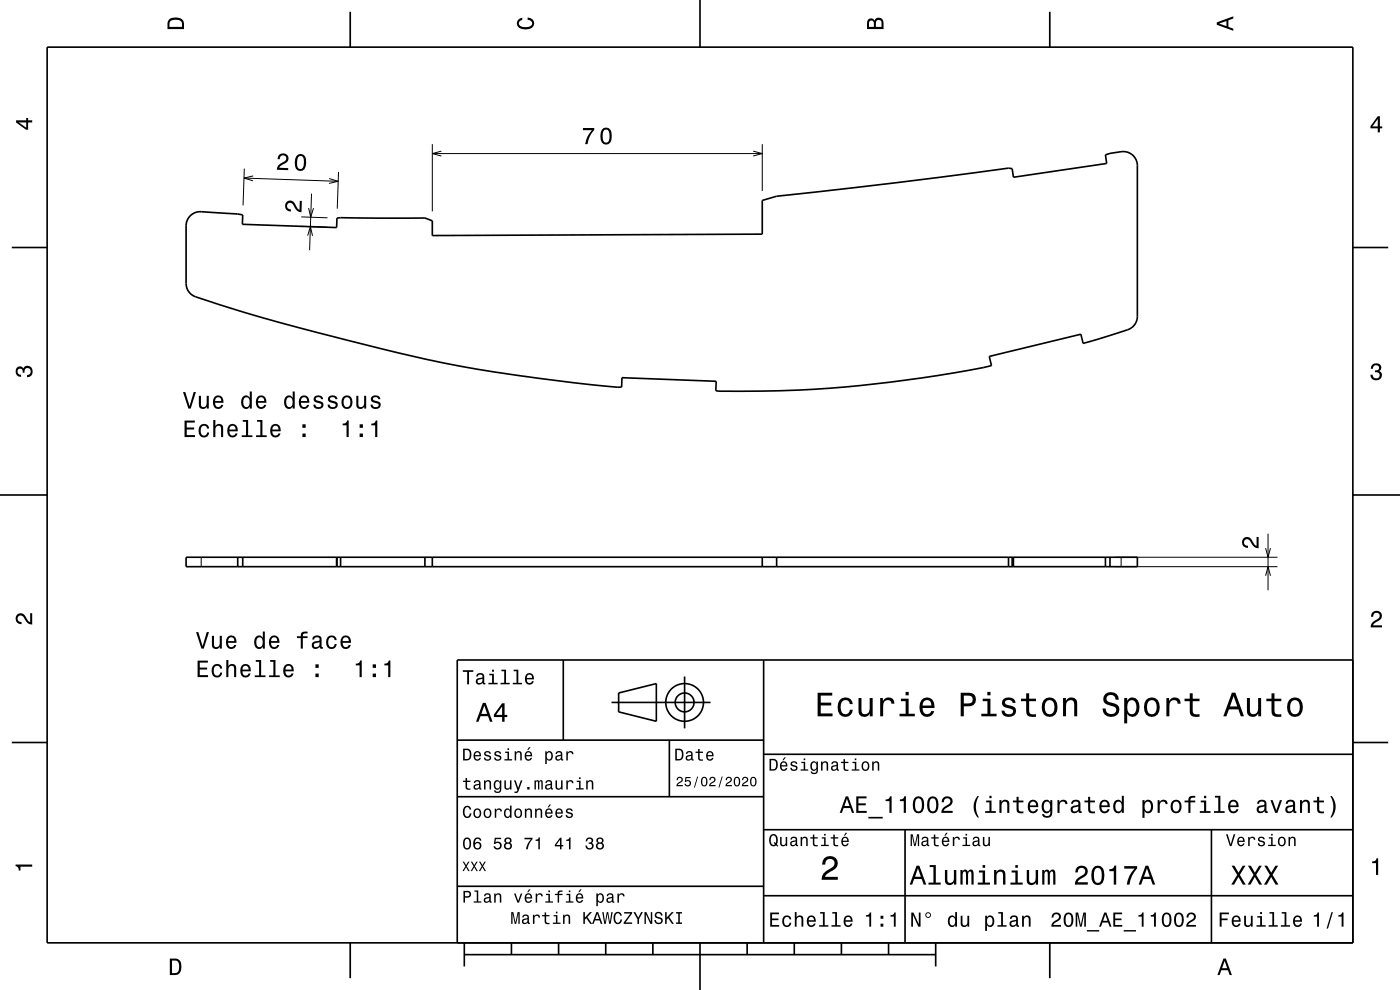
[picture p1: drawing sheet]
<svg xmlns="http://www.w3.org/2000/svg" width="297mm" height="210mm" viewBox="0 0 297 210" stroke-linecap="round" stroke-linejoin="round" font-family="sans-serif">
<g fill="none" stroke="#000" stroke-width=".21">
<path d="M51.8 37.8l19.9 .7M51.8 35.8l-.2 7.8M53.7 37.3l-1.9 .5 1.9 .6M69.8 37.9l1.9 .6-1.9 .4M71.8 36.5l-.3 7.8M91.7 30.6v14.2M91.7 32.6h70M93.6 32.1l-1.9 .5 1.9 .5M159.8 32.1l1.9 .5-1.9 .5M161.7 30.6v9.9M63.8 48l5.6 .2M63.9 46l5.6 .2"/>
<path d="M65.3 50l.5-1.9 .5 1.9M65.5 44.1l.4 2 .6-1.9M66.1 41.1l-.4 12M42.7 118.2v2M236.5 118.2h34.5M237.8 118.2v2M268.5 116.3l.5 1.9 .5-1.9M269 113.2v12M236.5 120.2h34.5M268.5 122.1l.5-1.9 .5 1.9"/>
</g>
<g fill="none" stroke="#000" stroke-width=".35">
<path d="M10 10h277v190h-277zM74.3 2.5v7.5M148.5 0v10M222.7 2.5v7.5M2.5 52.5h7.5M40.4 45.7a4.2 4.2 0 0 1 3.8-.7l6.2 .4 1.1 .2-.1 2 20 .7 .1-2 .8-.1h17.8l1.6 .6v3.2l70-.3v-7.2l3.1-.9 25.5-2.9 23.6-3 .8 .1 .3 1.8 19.8-2.9-.3-1.8 1-.4 2.3-.3a3 3 0 0 1 3.5 2.9v32a3.2 3.2 0 0 1-2.9 3.1l-8.6 2.6-.5-1.9-19.4 4.7 .4 2a252.9 252.9 0 0 1-58.4 5.3v-2l-20-.8v2a312.5 312.5 0 0 1-57.8-9.8 313.1 313.1 0 0 1-33.2-9.7 3 3 0 0 1-1.4-2.5v-12.4a2.98 2.98 0 0 1 .9-2zM287 52.5h7.5M0 105h10M39.5 118.2h201.8v2h-201.8zM50.4 118.2v2M51.5 118.2v2M71.4 118.2v2"/>
<path d="M71.5 118.2v2M72.3 118.2v2M90.1 118.2v2M91.7 118.2v2M161.7 118.2v2M164.8 118.2v2M213.9 118.2v2M214.7 118.2v2M215 118.2v2M234.5 118.2v2M235.5 118.2v2M287 105h10"/>
<path d="M119.5 140v17M162 140v60M287 140h-190v60M2.5 157.5h7.5M97 157h65M129.7 149h21M131.2 147l8-2v8l-8-2zM142 157v12M145.2 143.5v11M287 157.5h7.5M97 169h65M162 176h125"/>
<path d="M162 160h125M192 176v24M257 176v24M97 188h65M162 190h125M74.3 200v7.5M98.5 202.5h100M98.5 200v5M108.5 200v2.5M118.5 200v2.5M128.5 200v2.5M138.5 200v2.5"/>
<path d="M148.5 200v10M158.5 200v2.5M168.5 200v2.5M178.5 200v2.5M188.5 200v2.5M198.5 200v5M222.7 200v7.5"/>
<circle cx="145.2" cy="149" r="2"/>
<circle cx="145.2" cy="149" r="4"/>
</g>
<g fill="#000">
<path d="M36 4a2.18 2.18 0 0 0-.5 2.2h3.5v-1.2a1.43 1.43 0 0 0-1.7-1.3zM36.3 4.4a2.15 2.15 0 0 1 2.2 .3l.1 1h-2.6v-1z" fill-rule="evenodd"/>
<path d="M109.9 4.2l.9-.4v.4a.7 .7 0 0 0-.7 .5 .7 .7 0 0 0 .3 .8 1.7 1.7 0 0 0 2.5-.5 .9 .9 0 0 0-1-.8v-.5a1.24 1.24 0 0 1 1.4 1.1 1.24 1.24 0 0 1-1 1.4 2.22 2.22 0 0 1-2.5-.7l-.2-.5z" fill-rule="evenodd"/>
<path d="M184.2 4.2l-.3 .7v1.3h3.5v-1.3a.98 .98 0 0 0-.7-1.1 .98 .98 0 0 0-1.2 .6 .84 .84 0 0 0-1.3-.2zM184.5 4.5a.54 .54 0 0 1 .6-.1 .54 .54 0 0 1 .3 .6v.7h-1zM185.9 4.4a.62 .62 0 0 1 .8-.1 .62 .62 0 0 1 .3 .6v.8h-1.2z" fill-rule="evenodd"/>
<path d="M258.1 4.7v.6l3.5 1.2v-.4l-1-.4v-1.4l1-.4v-.4zM258.6 5l1.6-.5v1z" fill-rule="evenodd"/>
<path d="M3.4 25.5v.5l2.1 1.5h.5v-1.5h.8v-.5h-.8v-.5h-.4v.5zM4 26h1.6v1.1z" fill-rule="evenodd"/>
<path d="M59.2 32.8l-.3 1h.4a.71 .71 0 0 1 .6-.9 .71 .71 0 0 1 .8 .6 .71 .71 0 0 1-.5 .8 1.8 1.8 0 0 0-1.5 1.7l2.4 .1v-.4l-1.9-.1a2.23 2.23 0 0 1 1.6-1.1 1.13 1.13 0 0 0 .1-1.7 1.13 1.13 0 0 0-1.7 0zM62.9 33.1a2.67 2.67 0 0 0 .3 3.1 1.14 1.14 0 0 0 1.7-.9 2.31 2.31 0 0 0-.6-2.5l-.5-.1-.5 .1zM63.5 33.2h.6a2.38 2.38 0 0 1-.1 2.6h-.6a2.37 2.37 0 0 1 .1-2.6z" fill-rule="evenodd"/>
<path d="M123.7 27.2v.4h1.9a5.2 5.2 0 0 0-1.5 3h.6a5.3 5.3 0 0 1 1.4-3v-.4zM127.7 27.5a2.67 2.67 0 0 0 .4 3.1 1.14 1.14 0 0 0 1.6-.9 2.31 2.31 0 0 0-.6-2.5l-.5-.1-.5 .1zM128.2 27.6h.7a2.38 2.38 0 0 1 0 2.6h-.7a2.37 2.37 0 0 1 0-2.6z" fill-rule="evenodd"/>
<path d="M292.3 24.7l-1.6 2.1v.4h1.6v.9h.4v-.9h.5v-.4h-.5v-2.1zM292.3 25.2v1.6h-1.1z" fill-rule="evenodd"/>
<path d="M60.8 42.8a1.22 1.22 0 0 1 2 .8l.3 .6 .4 .3 .1-1.9h.4v2.4a1.81 1.81 0 0 1-1.7-1.4 .71 .71 0 0 0-.9-.6 .71 .71 0 0 0-.5 .9 .71 .71 0 0 0 .8 .5v.5a1.19 1.19 0 0 1-1.2-.7 1.19 1.19 0 0 1 .3-1.4z" fill-rule="evenodd"/>
<path d="M291.1 77.4a1.08 1.08 0 0 1 1.4-.2 1.08 1.08 0 0 1 .4 1.2l-.3 .3a1.06 1.06 0 0 1 .5 1.3 1.06 1.06 0 0 1-1.2 .7 1.1 1.1 0 0 1-1.2-1.2h.5a.71 .71 0 0 0 1 .8 .71 .71 0 0 0 .1-1.3h-.6v-.4a.61 .61 0 0 0 .8-.3 .61 .61 0 0 0-.2-.8 .61 .61 0 0 0-.9 .2l-.1 .5h-.5z" fill-rule="evenodd"/>
<path d="M3.6 78a.86 .86 0 0 1 1.4 .2 1.06 1.06 0 0 1 1.2-.6 1.06 1.06 0 0 1 .7 1.2 1.1 1.1 0 0 1-1.2 1.2v-.4a.71 .71 0 0 0 .8-1 .71 .71 0 0 0-1.3-.1v.6h-.4a.61 .61 0 0 0-.3-.8 .61 .61 0 0 0-.8 .2 .61 .61 0 0 0 .2 .8l.6 .2v.4a1.15 1.15 0 0 1-1.2-.6 1.15 1.15 0 0 1 .3-1.3z" fill-rule="evenodd"/>
<path d="M39.2 89.2v3.5h2.2v-.4h-1.8v-1.2h1.6v-.4h-1.6v-1.1h1.7v-.4zM42.4 90.3a1.52 1.52 0 0 0 .9 2.5 1.06 1.06 0 0 0 1.1-1.1h-.5a.67 .67 0 0 1-.6 .7 .67 .67 0 0 1-.7-.6 1.12 1.12 0 0 1 .7-1.5 .6 .6 0 0 1 .6 .6h.5a1.09 1.09 0 0 0-.8-1 1.09 1.09 0 0 0-1.2 .4zM45.2 89.1v3.6h.5v-1.5a.63 .63 0 0 1 .4-.8 .63 .63 0 0 1 .8 .3v2h.4v-1.8a.88 .88 0 0 0-.6-.9 .88 .88 0 0 0-1 .4v-1.3zM48.5 90.3a1.54 1.54 0 0 0 .8 2.5 1.06 1.06 0 0 0 1.1-.9h-.4l-.3 .4-.3 .1a.76 .76 0 0 1-.7-.9h1.7a1.16 1.16 0 0 0-.5-1.4 1.16 1.16 0 0 0-1.4 .2zM48.9 90.5a.66 .66 0 0 1 .8-.1 .66 .66 0 0 1 .3 .7h-1.3zM51.5 89.1v.4h.7v2.8h-.9v.4h2.2v-.4h-.9v-3.2zM54.5 89.1v.4h.7v2.8h-.9v.4h2.3v-.4h-.9v-3.2zM57.6 90.3a1.54 1.54 0 0 0 .8 2.5 1.06 1.06 0 0 0 1.1-.9h-.4l-.3 .4-.3 .1a.76 .76 0 0 1-.7-.9h1.7a1.16 1.16 0 0 0-.4-1.4 1.16 1.16 0 0 0-1.5 .2zM58 90.5a.66 .66 0 0 1 .8-.1 .66 .66 0 0 1 .3 .7h-1.3zM64.2 92v.7h.6v-.7zM64.2 90v.8h.6v-.8z" fill-rule="evenodd"/>
<path d="M38.8 83.2l1.2 3.5h.5l1.1-3.5h-.5l-.9 2.9-.9-2.9zM42.2 84v1.7a.89 .89 0 0 0 .6 1 .89 .89 0 0 0 1.1-.4v.4h.4v-2.7h-.5v1.5a.64 .64 0 0 1-.3 .8 .64 .64 0 0 1-.8-.3l-.1-2zM45.5 84.2a1.54 1.54 0 0 0 .8 2.6 1.05 1.05 0 0 0 1.1-.9h-.5l-.2 .3-.4 .2a.76 .76 0 0 1-.7-1h1.8a1.16 1.16 0 0 0-.5-1.3 1.16 1.16 0 0 0-1.4 .1zM45.8 84.5a.66 .66 0 0 1 .8-.2 .66 .66 0 0 1 .3 .8h-1.3zM51.4 84.2a1.57 1.57 0 0 0 .8 2.6l.4-.2 .4-.4v.5h.4v-3.7h-.4v1.4a.89 .89 0 0 0-1.6-.2zM51.8 84.5a.62 .62 0 0 1 .7-.2 .62 .62 0 0 1 .4 .6 1.12 1.12 0 0 1-.6 1.5 1.18 1.18 0 0 1-.5-1.9zM54.6 84.2a1.54 1.54 0 0 0 .8 2.6 1.06 1.06 0 0 0 1.1-.9h-.5l-.2 .3-.4 .2a.76 .76 0 0 1-.7-1h1.8a1.16 1.16 0 0 0-.5-1.3 1.16 1.16 0 0 0-1.4 .1zM54.9 84.5a.66 .66 0 0 1 .8-.2 .66 .66 0 0 1 .4 .8h-1.4zM60.5 84.2a1.57 1.57 0 0 0 .8 2.6l.5-.2 .3-.4v.5h.4v-3.7h-.4v1.4a.89 .89 0 0 0-1.6-.2zM60.9 84.5a.62 .62 0 0 1 .7-.2 .62 .62 0 0 1 .4 .6 1.12 1.12 0 0 1-.6 1.5 1.19 1.19 0 0 1-.5-1.9zM63.7 84.2a1.54 1.54 0 0 0 .8 2.6 1.06 1.06 0 0 0 1.1-.9h-.5l-.2 .3-.4 .2a.76 .76 0 0 1-.7-1h1.8a1.16 1.16 0 0 0-.5-1.3 1.16 1.16 0 0 0-1.4 .1zM64 84.5a.66 .66 0 0 1 .8-.2 .66 .66 0 0 1 .4 .8h-1.4zM66.8 84.1a.76 .76 0 0 0-.2 .8 .76 .76 0 0 0 .7 .5l.9 .4a.63 .63 0 0 1-.6 .6 .63 .63 0 0 1-.7-.6h-.4a1.07 1.07 0 0 0 1.2 1 1.07 1.07 0 0 0 .9-1.2l-.4-.4-1.1-.3a.53 .53 0 0 1 .4-.7 .53 .53 0 0 1 .6 .5h.4a1.03 1.03 0 0 0-.6-.9 1.03 1.03 0 0 0-1.1 .3zM69.8 84.1a.76 .76 0 0 0-.2 .8 .76 .76 0 0 0 .7 .5l.9 .4a.63 .63 0 0 1-.6 .6 .63 .63 0 0 1-.7-.6h-.4a1.07 1.07 0 0 0 1.2 1 1.07 1.07 0 0 0 .9-1.2l-.4-.4-1.1-.3a.54 .54 0 0 1 .4-.7 .54 .54 0 0 1 .7 .5h.4a1.03 1.03 0 0 0-.7-.9 1.03 1.03 0 0 0-1.1 .3zM72.7 84.2a1.53 1.53 0 0 0 .9 2.6 1.48 1.48 0 0 0 1.2-1.5 1.48 1.48 0 0 0-1.2-1.4l-.5 .1zM73.1 84.5a.67 .67 0 0 1 .7-.2 .67 .67 0 0 1 .5 .6 1.11 1.11 0 0 1-.7 1.5 1.17 1.17 0 0 1-.5-1.9zM75.6 84v1.7a.89 .89 0 0 0 .6 1 .89 .89 0 0 0 1.1-.4v.4h.4v-2.7h-.5v1.5a.65 .65 0 0 1-.3 .8 .65 .65 0 0 1-.9-.3v-2zM78.9 84.1a.76 .76 0 0 0-.2 .8 .76 .76 0 0 0 .7 .5l.9 .4a.63 .63 0 0 1-.6 .6 .63 .63 0 0 1-.7-.6h-.4a1.07 1.07 0 0 0 1.2 1 1.07 1.07 0 0 0 .9-1.2l-.4-.4-1.1-.3a.54 .54 0 0 1 .4-.7 .54 .54 0 0 1 .7 .5h.4a1.03 1.03 0 0 0-.7-.9 1.03 1.03 0 0 0-1.1 .3z" fill-rule="evenodd"/>
<path d="M72.7 89.9v.3h.8v2.5h.5v-3.5h-.4a.77 .77 0 0 1-.9 .7zM76.3 92v.7h.7v-.7zM76.3 90v.8h.7v-.8zM78.8 89.9v.3h.8v2.5h.4v-3.5h-.3a.78 .78 0 0 1-.9 .7z" fill-rule="evenodd"/>
<path d="M263.8 114.2a1.22 1.22 0 0 1 2 .7l.3 .6 .5 .3v-1.9h.4v2.4a1.8 1.8 0 0 1-1.7-1.4 .71 .71 0 0 0-.9-.5 .71 .71 0 0 0-.5 .8 .71 .71 0 0 0 .9 .6v.4a1.18 1.18 0 0 1-1.2-.6 1.18 1.18 0 0 1 .2-1.4z" fill-rule="evenodd"/>
<path d="M3.6 130.4a1.22 1.22 0 0 1 2 .7l.4 .6 .4 .3v-1.9h.4v2.4a1.8 1.8 0 0 1-1.7-1.4 .71 .71 0 0 0-.9-.5 .71 .71 0 0 0-.5 .8 .71 .71 0 0 0 .9 .5v.5a1.18 1.18 0 0 1-1.2-.7 1.18 1.18 0 0 1 .2-1.3z" fill-rule="evenodd"/>
<path d="M41.6 134.1l1.1 3.5h.5l1.1-3.5h-.4l-.9 3-.9-3zM45 134.9v1.8a.89 .89 0 0 0 .6 .9 .89 .89 0 0 0 1-.4v.4h.5v-2.7h-.5v1.5a.65 .65 0 0 1-.4 .8 .65 .65 0 0 1-.8-.3v-2zM48.2 135.2a1.54 1.54 0 0 0 .8 2.5 1.06 1.06 0 0 0 1.1-.9h-.4l-.2 .4-.4 .1a.76 .76 0 0 1-.7-.9h1.8a1.16 1.16 0 0 0-.5-1.4 1.16 1.16 0 0 0-1.5 .2zM48.6 135.4a.66 .66 0 0 1 .8-.1 .66 .66 0 0 1 .3 .7h-1.3zM54.2 135.2a1.58 1.58 0 0 0 .8 2.5l.4-.1 .3-.4v.4h.5v-3.6h-.5v1.3a.89 .89 0 0 0-1.5-.1zM54.6 135.5a.62 .62 0 0 1 .6-.3 .62 .62 0 0 1 .5 .6 1.12 1.12 0 0 1-.7 1.5 1.19 1.19 0 0 1-.4-1.8zM57.3 135.2a1.54 1.54 0 0 0 .8 2.5 1.06 1.06 0 0 0 1.1-.9h-.4l-.2 .4-.4 .1a.76 .76 0 0 1-.7-.9h1.8a1.16 1.16 0 0 0-.5-1.4 1.16 1.16 0 0 0-1.5 .2zM57.7 135.4a.66 .66 0 0 1 .8-.1 .66 .66 0 0 1 .3 .7h-1.3zM63 135v.3h.8v2.3h.4v-2.3h1.1v-.3h-1.1l.1-.4 .3-.2h.7v-.4a1.04 1.04 0 0 0-1.5 .7v.3zM66.5 135l-.3 .7h.4a.55 .55 0 0 1 .7-.6 .55 .55 0 0 1 .4 .8l-.2 .1a.98 .98 0 0 0-1.1 .3 .98 .98 0 0 0-.1 1.2 1.06 1.06 0 0 0 1.5-.3l.1 .3 .6 .1v-.3l-.2-.1-.1-.2v-1.4a1.02 1.02 0 0 0-.7-.8 1.02 1.02 0 0 0-1 .2zM66.7 136.5l1.1-.3a.77 .77 0 0 1-.2 .9 .77 .77 0 0 1-.9 .1l-.1-.4zM69.5 135.2a1.53 1.53 0 0 0 .8 2.5 1.06 1.06 0 0 0 1.1-1.1h-.4a.67 .67 0 0 1-.6 .7 .67 .67 0 0 1-.7-.6 1.12 1.12 0 0 1 .6-1.5 .59 .59 0 0 1 .7 .6h.4a1.09 1.09 0 0 0-.7-1 1.09 1.09 0 0 0-1.2 .4zM72.5 135.2a1.54 1.54 0 0 0 .8 2.5 1.06 1.06 0 0 0 1.1-.9h-.4l-.2 .4-.4 .1a.76 .76 0 0 1-.7-.9h1.8a1.16 1.16 0 0 0-.5-1.4 1.16 1.16 0 0 0-1.5 .2zM72.9 135.4a.66 .66 0 0 1 .8-.1 .66 .66 0 0 1 .3 .7h-1.3z" fill-rule="evenodd"/>
<path d="M291.2 129.9a1.18 1.18 0 0 1 1.9 .3 1.18 1.18 0 0 1-1 1.7l-.5 .3-.3 .5h1.9v.4h-2.4a1.8 1.8 0 0 1 1.4-1.8 .71 .71 0 0 0 .5-.8 .71 .71 0 0 0-.9-.5 .71 .71 0 0 0-.5 .8h-.4z" fill-rule="evenodd"/>
<path d="M41.9 140.1v3.5h2.2v-.4h-1.7v-1.2h1.5v-.4h-1.5v-1h1.7v-.5zM45.2 141.2a1.53 1.53 0 0 0 .8 2.5 1.06 1.06 0 0 0 1.1-1h-.4a.67 .67 0 0 1-.6 .6 .67 .67 0 0 1-.7-.6 1.11 1.11 0 0 1 .7-1.5 .6 .6 0 0 1 .6 .6h.4a1.09 1.09 0 0 0-.7-.9 1.09 1.09 0 0 0-1.2 .3zM48 140v3.6h.5v-1.5a.63 .63 0 0 1 .3-.8 .63 .63 0 0 1 .8 .3l.1 2h.4v-1.7a.88 .88 0 0 0-.6-1 .88 .88 0 0 0-1 .4v-1.3zM51.3 141.2a1.54 1.54 0 0 0 .8 2.5 1.05 1.05 0 0 0 1.1-.8h-.5l-.2 .3-.4 .1a.76 .76 0 0 1-.7-.9h1.8a1.16 1.16 0 0 0-.5-1.4 1.16 1.16 0 0 0-1.4 .2zM51.6 141.4a.66 .66 0 0 1 .8-.1 .66 .66 0 0 1 .3 .7h-1.3zM54.3 140v.4h.7v2.9h-1v.3h2.3v-.3h-.9v-3.3zM57.3 140v.4h.7v2.9h-.9v.3h2.2v-.3h-.9v-3.3zM60.4 141.2a1.54 1.54 0 0 0 .8 2.5 1.06 1.06 0 0 0 1.1-.8h-.5l-.2 .3-.4 .1a.76 .76 0 0 1-.7-.9h1.8a1.16 1.16 0 0 0-.5-1.4 1.16 1.16 0 0 0-1.4 .2zM60.7 141.4a.66 .66 0 0 1 .8-.1 .66 .66 0 0 1 .4 .7h-1.4zM66.9 142.9v.7h.7v-.7zM66.9 140.9v.8h.7v-.8z" fill-rule="evenodd"/>
<path d="M75.5 140.8v.3h.8v2.5h.4v-3.5h-.3a.77 .77 0 0 1-.9 .7zM79.1 142.9v.7h.7v-.7zM79.1 140.9v.8h.7v-.8zM81.5 140.8v.3h.9v2.5h.4v-3.5h-.3a.77 .77 0 0 1-1 .7z" fill-rule="evenodd"/>
<path d="M98.2 158.8v2.5h.9a1.37 1.37 0 0 0 .7-2.2 1.56 1.56 0 0 0-1.6-.3zM98.6 159.1a.98 .98 0 0 1 1.1 .7 .98 .98 0 0 1-.6 1.2h-.5zM100.7 159.6a1.04 1.04 0 0 0-.2 1.2 1.04 1.04 0 0 0 1 .5l.5-.5h-.3l-.4 .3a.54 .54 0 0 1-.5-.7h1.3a.83 .83 0 0 0-.4-.9 .83 .83 0 0 0-1 .1zM100.9 159.7l.2-.1a.47 .47 0 0 1 .5 .1 .47 .47 0 0 1 .1 .5h-.9zM102.9 159.5l-.2 .1a.69 .69 0 0 0 .9 .9l.2 .1a.43 .43 0 0 1-.4 .5 .43 .43 0 0 1-.4-.4h-.3a.74 .74 0 0 0 .9 .7 .74 .74 0 0 0 .5-1l-1-.4a.38 .38 0 0 1 .3-.5 .38 .38 0 0 1 .4 .4h.3a.78 .78 0 0 0-1.2-.4zM105.1 159.5l-.2 .1a.69 .69 0 0 0 .9 .9l.2 .1a.43 .43 0 0 1-.4 .5 .43 .43 0 0 1-.5-.4h-.3a.74 .74 0 0 0 .9 .7 .74 .74 0 0 0 .5-1l-.9-.4a.38 .38 0 0 1 .3-.5 .38 .38 0 0 1 .4 .4h.3a.77 .77 0 0 0-1.2-.4zM107.2 159.4v.3h.5v1.3h-.7v.3h1.6v-.3h-.6v-1.6zM107.7 158.7v.4h.3v-.4zM109.2 159.4v1.9h.3v-1.1a.45 .45 0 0 1 .4-.6 .45 .45 0 0 1 .5 .5v1.2h.3v-1.3a.63 .63 0 0 0-.5-.7 .63 .63 0 0 0-.7 .4v-.3zM112.2 158.5l-.4 .6h.3l.5-.6zM111.5 159.6a1.04 1.04 0 0 0-.2 1.2 1.04 1.04 0 0 0 1.1 .5l.5-.5h-.3l-.5 .3a.54 .54 0 0 1-.5-.7h1.3a.83 .83 0 0 0-.4-.9 .83 .83 0 0 0-1 .1zM111.8 159.7l.1-.1a.48 .48 0 0 1 .5 .1 .48 .48 0 0 1 .2 .5h-1zM115.7 159.4v2.7h.3v-1.1a.66 .66 0 0 0 .7 .4 .66 .66 0 0 0 .5-.6 .91 .91 0 0 0 0-1.1 .91 .91 0 0 0-1-.3l-.2 .3v-.3zM116.1 159.8a.45 .45 0 0 1 .5-.2 .45 .45 0 0 1 .3 .4 .65 .65 0 0 1 .1 .8 .65 .65 0 0 1-.7 .2 .98 .98 0 0 1-.2-1.2zM118.1 159.5l-.2 .4h.3a.39 .39 0 0 1 .4-.3 .39 .39 0 0 1 .3 .5h-.1a.65 .65 0 0 0-1 .4 .65 .65 0 0 0 .6 .9l.6-.3 .1 .2h.4v-.2l-.2-.1v-1.1a.72 .72 0 0 0-.5-.6 .72 .72 0 0 0-.7 .2zM118.2 160.6l.8-.3a.55 .55 0 0 1-.2 .7 .55 .55 0 0 1-.6 0zM120.1 159.4v1.9h.4v-1.1a.47 .47 0 0 1 .2-.6 .47 .47 0 0 1 .6 .2v.2h.4a.64 .64 0 0 0-.5-.7 .64 .64 0 0 0-.8 .4v-.3z" fill-rule="evenodd"/>
<path d="M98.2 142.2v.3h.9v2.7h.4v-2.7h.9v-.3zM101.3 143l-.3 .5h.4a.47 .47 0 0 1 .5-.4 .47 .47 0 0 1 .4 .6l-.2 .1a.84 .84 0 0 0-1 .2 .84 .84 0 0 0 0 1.1 .9 .9 0 0 0 1.3-.2l.1 .2 .5 .1v-.3l-.3-.1v-1.3a.87 .87 0 0 0-.6-.7 .87 .87 0 0 0-.8 .2zM101.4 144.3l.9-.3a.66 .66 0 0 1-.1 .7 .66 .66 0 0 1-.8 .1zM103.8 142.9v.3h.6v1.6h-.8v.4h2v-.4h-.8v-1.9zM104.4 142.1v.4h.4v-.4zM106.4 142.1v.3h.6v2.4h-.8v.4h1.9v-.4h-.7v-2.7zM109 142.1v.3h.6v2.4h-.8v.4h1.9v-.4h-.7v-2.7zM111.6 143.1a1.32 1.32 0 0 0 .7 2.1 .9 .9 0 0 0 .9-.7h-.3l-.2 .3-.4 .1a.65 .65 0 0 1-.6-.8h1.6a1 1 0 0 0-.4-1.2 1 1 0 0 0-1.3 .2zM111.9 143.3a.57 .57 0 0 1 .7-.1 .57 .57 0 0 1 .3 .6h-1.2z" fill-rule="evenodd"/>
<path d="M102.4 149.1l-1.4 4h.5l.4-1.2h1.6l.4 1.2h.6l-1.5-4zM102.7 149.7l.7 1.7h-1.3zM106.5 149.2l-1.7 2.4v.5h1.7v1h.5v-1h.6v-.5h-.6v-2.4zM106.5 149.9v1.7h-1.3z" fill-rule="evenodd"/>
<path d="M143.2 158.8v2.5h.9a1.37 1.37 0 0 0 .7-2.2 1.56 1.56 0 0 0-1.6-.3zM143.6 159.1a.98 .98 0 0 1 1.1 .7 .98 .98 0 0 1-.6 1.2h-.5zM145.7 159.5l-.2 .4h.3a.39 .39 0 0 1 .5-.3 .39 .39 0 0 1 .3 .5h-.2a.65 .65 0 0 0-.9 .4 .65 .65 0 0 0 .5 .9l.7-.3v.2h.4v-.2l-.1-.1-.1-1.1a.73 .73 0 0 0-.4-.6 .73 .73 0 0 0-.8 .2zM145.8 160.6l.8-.3a.55 .55 0 0 1-.1 .7 .55 .55 0 0 1-.7 0zM148.1 158.9v.5h-.5v.3h.5v1.3a.75 .75 0 0 0 1 .4v-.3a.48 .48 0 0 1-.7-.3v-1.1h.7v-.3h-.7v-.5zM150 159.6a1.04 1.04 0 0 0-.2 1.2 1.04 1.04 0 0 0 1.1 .5l.5-.5h-.4l-.4 .3a.54 .54 0 0 1-.5-.7h1.3a.83 .83 0 0 0-.4-.9 .83 .83 0 0 0-1 .1zM150.3 159.7l.1-.1a.48 .48 0 0 1 .5 .1 .48 .48 0 0 1 .2 .5h-1z" fill-rule="evenodd"/>
<path d="M173.5 146.9v5h3.1v-.6h-2.5v-1.7h2.2v-.6h-2.2v-1.5h2.5v-.6zM178.1 148.5a2.6 2.6 0 0 0 .5 3.4 1.59 1.59 0 0 0 2.3-1.3h-.6a.95 .95 0 0 1-.9 .9 .95 .95 0 0 1-1-.8 1.6 1.6 0 0 1 .9-2.2 .85 .85 0 0 1 1 .9h.6a1.56 1.56 0 0 0-1.1-1.4 1.56 1.56 0 0 0-1.7 .5zM182.1 148.1v2.5a1.27 1.27 0 0 0 .9 1.4 1.27 1.27 0 0 0 1.5-.6v.5h.6v-3.8h-.6v2.2a.92 .92 0 0 1-.6 1.1 .92 .92 0 0 1-1.1-.4v-2.9zM186.7 148.1v3.8h.7v-2.2a.95 .95 0 0 1 .5-1.1 .95 .95 0 0 1 1.2 .3v.4h.6a1.28 1.28 0 0 0-.9-1.3 1.28 1.28 0 0 0-1.5 .7v-.6zM191.1 148.2v.5h1v2.7h-1.3v.5h3.3v-.5h-1.3v-3.2zM192.1 146.8v.7h.7v-.7zM195.5 148.5a2.63 2.63 0 0 0 .5 3.4 1.58 1.58 0 0 0 2.2-1.1h-.6l-.4 .5-.5 .2a1.08 1.08 0 0 1-1-1.3h2.5a1.66 1.66 0 0 0-.7-2 1.66 1.66 0 0 0-2 .3zM196 148.8a.94 .94 0 0 1 1.1-.2 .94 .94 0 0 1 .5 1.1h-1.9zM203.8 146.9v5h.7v-2.1h.7a1.47 1.47 0 0 0 1.8-1.2 1.47 1.47 0 0 0-1.5-1.7zM204.5 147.6a1.61 1.61 0 0 1 1.8 .4 .86 .86 0 0 1-.1 .9 .86 .86 0 0 1-.9 .3h-.8zM208.5 148.2v.5h1v2.7h-1.3v.5h3.2v-.5h-1.3v-3.2zM209.5 146.8v.7h.6v-.7zM212.9 148.3a1.08 1.08 0 0 0-.3 1.2 1.08 1.08 0 0 0 1 .7l1.2 .3a.56 .56 0 0 1 .1 .6 .56 .56 0 0 1-.5 .4 .96 .96 0 0 1-1.3-.8h-.6a1.6 1.6 0 0 0 1.2 1.4 1.6 1.6 0 0 0 1.8-.8 1.12 1.12 0 0 0-1.1-1.6l-1.1-.3-.1-.4a.86 .86 0 0 1 .8-.5 .86 .86 0 0 1 .8 .6h.6a1.4 1.4 0 0 0-2-1.1zM217.7 147.1v1.1h-1.1v.5h1.1v2.6l.2 .4 .4 .3h1.5v-.5a.97 .97 0 0 1-1.5-.5v-2.3h1.5v-.5h-1.5v-1.1zM221.4 148.5a2.57 2.57 0 0 0 .6 3.4 1.72 1.72 0 0 0 1.7-.2 1.72 1.72 0 0 0 .6-1.7 1.7 1.7 0 0 0-.8-1.9 1.7 1.7 0 0 0-2.1 .4zM221.9 148.9a.96 .96 0 0 1 1-.4 .96 .96 0 0 1 .7 .9 1.59 1.59 0 0 1-.9 2.1 1.2 1.2 0 0 1-1.1-1.5zM225.5 148.1v3.8h.7v-2.2a.97 .97 0 0 1 .4-1 .97 .97 0 0 1 1.1 .1l.2 .7v2.4h.6v-2.5a1.27 1.27 0 0 0-.9-1.4 1.27 1.27 0 0 0-1.5 .7v-.6zM234.5 147.2a1.38 1.38 0 0 0-.4 1.6 1.38 1.38 0 0 0 1.3 .8 1.25 1.25 0 0 1 1.4 1 1.15 1.15 0 0 1-1.2 .9 1.15 1.15 0 0 1-1.1-1.2h-.6a1.8 1.8 0 0 0 1.7 1.8 1.8 1.8 0 0 0 1.9-1.6 1.46 1.46 0 0 0-1.6-1.4 1.01 1.01 0 0 1-1.2-.9 .99 .99 0 0 1 1.1-.8 .99 .99 0 0 1 .9 1h.6a1.67 1.67 0 0 0-1-1.6 1.67 1.67 0 0 0-1.8 .4zM238.5 148.1v5.3h.6v-2a1.32 1.32 0 0 0 1.5 .7 1.32 1.32 0 0 0 1-1.2 2.44 2.44 0 0 0-.8-2.8 1.22 1.22 0 0 0-1.7 .6v-.6zM239.4 148.9a.89 .89 0 0 1 1-.4 .89 .89 0 0 1 .6 .9 1.61 1.61 0 0 1-.9 2.1 1.19 1.19 0 0 1-1-1.5zM243.1 148.5a2.56 2.56 0 0 0 .6 3.4 1.72 1.72 0 0 0 1.7-.2 1.72 1.72 0 0 0 .6-1.7 1.7 1.7 0 0 0-.8-1.9 1.7 1.7 0 0 0-2.1 .4zM243.6 148.9a.96 .96 0 0 1 1-.4 .96 .96 0 0 1 .7 .9 1.59 1.59 0 0 1-.9 2.1 1.19 1.19 0 0 1-1.1-1.5zM247.4 148.1v3.8h.7v-2.2a.95 .95 0 0 1 .5-1.1 .95 .95 0 0 1 1.2 .3v.4h.7a1.28 1.28 0 0 0-1-1.3 1.28 1.28 0 0 0-1.5 .7v-.6zM252.4 147.1v1.1h-1.1v.5h1.1v2.6l.2 .4 .4 .3h1.5v-.5a.97 .97 0 0 1-1.5-.5v-2.3h1.5v-.5h-1.5v-1.1zM261.3 146.9l-1.8 5h.7l.5-1.4h2l.5 1.4h.7l-1.8-5zM261.7 147.7l.8 2.2h-1.6zM264.5 148.1v2.5a1.27 1.27 0 0 0 .9 1.4 1.27 1.27 0 0 0 1.5-.6v.5h.6v-3.8h-.6v2.2a.92 .92 0 0 1-.6 1.1 .92 .92 0 0 1-1.1-.4v-2.9zM269.7 147.1v1.1h-1.1v.5h1.1l.1 2.6 .2 .4 .4 .3h1.4v-.5a.98 .98 0 0 1-1.4-.5v-2.3h1.4v-.5h-1.4v-1.1zM273.5 148.5a2.56 2.56 0 0 0 .5 3.4 1.72 1.72 0 0 0 1.8-.2 1.72 1.72 0 0 0 .6-1.7 1.7 1.7 0 0 0-.9-1.9 1.7 1.7 0 0 0-2 .4zM274 148.9a.96 .96 0 0 1 1-.4 .96 .96 0 0 1 .7 .9 1.59 1.59 0 0 1-1 2.1 1.19 1.19 0 0 1-1-1.5z" fill-rule="evenodd"/>
<path d="M98.4 178a1.44 1.44 0 0 0 .7 2.2 1.45 1.45 0 0 0 .6-2.2 .79 .79 0 0 0-1.3 0zM98.8 178h.5a1.69 1.69 0 0 1 0 1.9h-.5a1.71 1.71 0 0 1 0-1.9zM100.8 177.8a1.72 1.72 0 0 0 .1 2.3 .83 .83 0 0 0 1.1-.2 .83 .83 0 0 0-.1-1.1 .83 .83 0 0 0-1.2 0 .74 .74 0 0 1 .6-.9l.3 .1 .2 .3h.3a.8 .8 0 0 0-.5-.6 .8 .8 0 0 0-.8 .1zM100.7 179.4a.55 .55 0 0 1 1.1 0 .55 .55 0 0 1-1.1 0zM105 177.7l-.2 1.3h.3a.57 .57 0 0 1 .8-.1 .57 .57 0 0 1 0 .9 .57 .57 0 0 1-.9-.3h-.3a.86 .86 0 0 0 1.1 .8 .86 .86 0 0 0 .6-1.2 .86 .86 0 0 0-1.3-.4l.1-.7h1.1v-.3zM107.2 177.8l-.2 .2a.57 .57 0 0 0 .3 .8 .78 .78 0 0 0-.1 1.2 .78 .78 0 0 0 1.1 0 .78 .78 0 0 0-.1-1.2 .68 .68 0 0 0 .2-1 .68 .68 0 0 0-1-.1zM107.2 179.5a.55 .55 0 0 1 1.1 0 .55 .55 0 0 1-1.1 0zM107.3 178.3a.45 .45 0 0 1 .9 0 .45 .45 0 0 1-.9 0zM111.3 177.7v.3h1.3a3.7 3.7 0 0 0-1 2.2h.4a3.8 3.8 0 0 1 1-2.2v-.3zM113.6 178.1v.3h.6v1.8h.3v-2.6h-.2a.55 .55 0 0 1-.7 .5zM118.8 177.7l-1.1 1.5v.3h1.1v.7h.3v-.7h.4v-.3h-.4v-1.5zM118.8 178.1v1.1h-.8zM120.1 178.1v.3h.6v1.8h.3v-2.6h-.2a.55 .55 0 0 1-.7 .5zM124.5 177.8l-.2 .7h.3a.44 .44 0 0 1 .2-.6 .44 .44 0 0 1 .6 .2 .44 .44 0 0 1-.2 .6h-.3v.3a.52 .52 0 0 1 .7 .3 .52 .52 0 0 1-.4 .7 .52 .52 0 0 1-.6-.4l-.1-.2h-.3a.84 .84 0 0 0 1.1 .8 .84 .84 0 0 0 .4-1.3l-.2-.1a.72 .72 0 0 0 .1-1.1 .72 .72 0 0 0-1.1 .1zM126.7 177.8l-.1 .2a.57 .57 0 0 0 .2 .8 .78 .78 0 0 0-.1 1.2 .78 .78 0 0 0 1.2 0 .78 .78 0 0 0-.2-1.2 .68 .68 0 0 0 .2-1 .68 .68 0 0 0-.9-.1zM126.8 179.5a.51 .51 0 0 1 1 0 .51 .51 0 0 1-1 0zM126.8 178.3a.45 .45 0 0 1 .9 0 .45 .45 0 0 1-.9 0z" fill-rule="evenodd"/>
<path d="M98.8 165v.6h-.6v.3h.6v1.3a.75 .75 0 0 0 1 .3v-.3a.48 .48 0 0 1-.7-.2v-1.1h.7v-.3h-.7v-.6zM100.7 165.6l-.2 .5h.3a.39 .39 0 0 1 .5-.4 .39 .39 0 0 1 .3 .6h-.2a.65 .65 0 0 0-.9 .4 .65 .65 0 0 0 .5 .8l.7-.3v.2l.4 .1v-.3h-.1l-.1-1.1a.73 .73 0 0 0-.4-.6 .73 .73 0 0 0-.8 .1zM100.8 166.7l.8-.2a.55 .55 0 0 1-.1 .6 .55 .55 0 0 1-.7 .1zM102.7 165.5v2h.3v-1.1a.45 .45 0 0 1 .4-.7 .45 .45 0 0 1 .5 .6v1.2h.3v-1.3a.63 .63 0 0 0-.5-.7 .63 .63 0 0 0-.7 .3v-.3zM104.9 165.7a1.06 1.06 0 0 0-.2 1.2 1.06 1.06 0 0 0 .9 .6l.4-.3a.52 .52 0 0 1-.2 .7 .52 .52 0 0 1-.7-.3h-.3a.78 .78 0 0 0 .9 .6 .78 .78 0 0 0 .6-.8v-1.9h-.3v.3l-.2-.2a.64 .64 0 0 0-.9 .1zM105.2 165.9a.45 .45 0 0 1 .5-.1 .45 .45 0 0 1 .3 .4 .65 .65 0 0 1 0 .7 .65 .65 0 0 1-.7 .3l-.2-.4zM107 165.5v1.3a.63 .63 0 0 0 .4 .7 .63 .63 0 0 0 .8-.3v.3h.3v-2h-.3v1.2a.46 .46 0 0 1-.3 .5 .46 .46 0 0 1-.6-.2v-1.5zM109 165.5l.8 2.1-.2 .3h-.5v.3a.63 .63 0 0 0 .9-.5l.8-2.2h-.3l-.6 1.6-.5-1.6zM111.8 166.9v.6h.5v-.6zM113.4 165.5v2h.3v-1.3l.1-.4h.2l.1 .2v1.5h.3v-1.5l.3-.3 .2 .4v1.4h.2v-1.4a.49 .49 0 0 0-.3-.6l-.4 .2-.4-.2-.3 .2v-.2zM115.9 165.6l-.2 .5h.3a.39 .39 0 0 1 .5-.4 .39 .39 0 0 1 .2 .6h-.1a.65 .65 0 0 0-.9 .4 .65 .65 0 0 0 .5 .8l.6-.3 .1 .2 .4 .1v-.3h-.2v-1.1a.73 .73 0 0 0-.5-.6 .73 .73 0 0 0-.7 .1zM116 166.7l.8-.2a.55 .55 0 0 1-.1 .6 .55 .55 0 0 1-.7 .1zM117.8 165.5v1.3a.63 .63 0 0 0 .5 .7 .63 .63 0 0 0 .7-.3v.3h.3v-2h-.3v1.2a.46 .46 0 0 1-.2 .5 .46 .46 0 0 1-.6-.2v-1.5zM120.1 165.5v2h.4v-1.1a.47 .47 0 0 1 .2-.6 .47 .47 0 0 1 .6 .2v.1h.4a.64 .64 0 0 0-.5-.6 .64 .64 0 0 0-.8 .4v-.4zM122.3 165.6v.3h.5v1.3h-.6v.3h1.6v-.3h-.6v-1.6zM122.8 164.9v.3h.4v-.3zM124.4 165.5v2h.3v-1.1a.45 .45 0 0 1 .4-.7 .45 .45 0 0 1 .4 .6v1.2h.4v-1.3a.63 .63 0 0 0-.5-.7 .63 .63 0 0 0-.7 .3v-.3z" fill-rule="evenodd"/>
<path d="M98.4 171.2a1.45 1.45 0 0 0 .7 2.3 .94 .94 0 0 0 .9-1h-.3a.59 .59 0 0 1-.8 .7 1.31 1.31 0 0 1 .2-2l.3 .1 .2 .4h.4a.85 .85 0 0 0-.6-.8 .85 .85 0 0 0-1 .3zM100.6 171.7a1.04 1.04 0 0 0-.1 1.3 1.04 1.04 0 0 0 1.1 .5 1.04 1.04 0 0 0 .5-1.3 1.04 1.04 0 0 0-1.2-.7zM100.9 171.9a.48 .48 0 0 1 .5-.1 .48 .48 0 0 1 .3 .4 .66 .66 0 0 1 0 .7 .66 .66 0 0 1-.7 .3 .98 .98 0 0 1-.1-1.3zM102.8 171.7a1.04 1.04 0 0 0-.2 1.3 1.04 1.04 0 0 0 1.2 .5 1.04 1.04 0 0 0 .5-1.3 1.04 1.04 0 0 0-1.2-.7zM103 171.9a.48 .48 0 0 1 .5-.1 .48 .48 0 0 1 .4 .4 .66 .66 0 0 1 0 .7 .66 .66 0 0 1-.7 .3 .97 .97 0 0 1-.2-1.3zM105 171.5v2h.3v-1.1a.47 .47 0 0 1 .2-.6 .47 .47 0 0 1 .6 .2l.1 .1h.3a.64 .64 0 0 0-.5-.6 .64 .64 0 0 0-.7 .4v-.4zM107.1 171.7a1.06 1.06 0 0 0-.2 1.2 1.06 1.06 0 0 0 .9 .6l.4-.3v.3h.3v-2.6h-.3v.9a.63 .63 0 0 0-1.1-.1zM107.4 171.9a.44 .44 0 0 1 .4-.1 .44 .44 0 0 1 .4 .4 .65 .65 0 0 1 0 .7 .65 .65 0 0 1-.7 .3l-.2-.4zM109.3 171.7a1.04 1.04 0 0 0-.1 1.3 1.04 1.04 0 0 0 1.1 .5 1.04 1.04 0 0 0 .5-1.3 1.04 1.04 0 0 0-1.2-.7zM109.5 171.9a.48 .48 0 0 1 .6-.1 .48 .48 0 0 1 .3 .4 .66 .66 0 0 1 0 .7 .66 .66 0 0 1-.7 .3 .98 .98 0 0 1-.2-1.3zM111.4 171.5v2h.3v-1.1a.45 .45 0 0 1 .3-.7 .45 .45 0 0 1 .5 .6v1.2h.4v-1.3a.63 .63 0 0 0-.5-.7 .63 .63 0 0 0-.7 .3v-.3zM113.5 171.5v2h.3v-1.1a.45 .45 0 0 1 .3-.6 .45 .45 0 0 1 .6 .2v1.5h.3v-1.3a.63 .63 0 0 0-.4-.7 .63 .63 0 0 0-.8 .3v-.3zM116.5 170.7l-.3 .6h.2l.5-.6zM115.9 171.7a1.04 1.04 0 0 0-.2 1.2 1.04 1.04 0 0 0 1 .6l.5-.6h-.3l-.4 .4a.54 .54 0 0 1-.5-.7h1.2a.83 .83 0 0 0-.3-1 .83 .83 0 0 0-1 .1zM116.1 171.9l.2-.1a.47 .47 0 0 1 .4 .1 .47 .47 0 0 1 .2 .4h-.9zM118 171.7a1.04 1.04 0 0 0-.2 1.2 1.04 1.04 0 0 0 1.1 .6l.5-.6h-.3l-.5 .4a.53 .53 0 0 1-.5-.7h1.3a.83 .83 0 0 0-.3-1 .83 .83 0 0 0-1.1 .1zM118.3 171.9l.1-.1a.47 .47 0 0 1 .5 .1 .47 .47 0 0 1 .2 .4h-1zM120.2 171.6l-.1 .2a.69 .69 0 0 0 .8 .9l.3 .1a.43 .43 0 0 1-.4 .5 .43 .43 0 0 1-.5-.4h-.3a.74 .74 0 0 0 .9 .7 .74 .74 0 0 0 .5-1.1l-1-.3a.38 .38 0 0 1 .3-.5 .38 .38 0 0 1 .5 .3h.3a.77 .77 0 0 0-1.3-.4z" fill-rule="evenodd"/>
<path d="M143.7 164.9l-.2 .6h.3a.4 .4 0 0 1 .3-.5 .4 .4 0 0 1 .5 .3 .4 .4 0 0 1-.3 .5l-.2 .1a.93 .93 0 0 0-.6 .9h1.4v-.3h-1.1l.5-.4a.67 .67 0 0 0 .5-1 .67 .67 0 0 0-1.1-.2zM145.4 164.8l-.1 1.1h.2a.46 .46 0 0 1 .7-.2 .46 .46 0 0 1 0 .8 .46 .46 0 0 1-.7-.2h-.3a.69 .69 0 0 0 .9 .6 .69 .69 0 0 0 .4-1 .69 .69 0 0 0-1-.3l.1-.5h.9v-.3zM147.9 164.7l-.7 2.3h.2l.7-2.3zM148.9 165a1.15 1.15 0 0 0 .5 1.8 1.16 1.16 0 0 0 .5-1.8 .63 .63 0 0 0-1 0zM149.2 165.1l.2-.1a.98 .98 0 0 1 0 1.6l-.2-.1-.2-.3v-.7zM150.7 164.9l-.2 .6h.2a.4 .4 0 0 1 .3-.5 .4 .4 0 0 1 .5 .3 .4 .4 0 0 1-.3 .5l-.1 .1a.95 .95 0 0 0-.7 .9h1.4v-.3h-1.1l.5-.4a.67 .67 0 0 0 .5-1 .67 .67 0 0 0-1-.2zM153.1 164.7l-.7 2.3h.2l.7-2.3zM154.1 164.9l-.2 .6h.3a.4 .4 0 0 1 .3-.5 .4 .4 0 0 1 .5 .3 .4 .4 0 0 1-.3 .5l-.2 .1a.93 .93 0 0 0-.6 .9h1.4v-.3h-1.1l.5-.4a.67 .67 0 0 0 .5-1 .67 .67 0 0 0-1.1-.2zM155.8 165a1.15 1.15 0 0 0 .5 1.8 1.16 1.16 0 0 0 .5-1.8 .63 .63 0 0 0-1 0zM156.1 165.1l.2-.1a.98 .98 0 0 1 0 1.6l-.2-.1-.2-.3v-.7zM157.6 164.9l-.2 .6h.3a.4 .4 0 0 1 .3-.5 .4 .4 0 0 1 .5 .3 .4 .4 0 0 1-.3 .5l-.2 .1a.94 .94 0 0 0-.6 .9h1.3v-.3h-1l.4-.4a.67 .67 0 0 0 .6-1 .67 .67 0 0 0-1.1-.2zM159.3 165a1.16 1.16 0 0 0 .5 1.8 1.16 1.16 0 0 0 .5-1.8 .63 .63 0 0 0-1 0zM159.6 165.1l.2-.1a.98 .98 0 0 1 0 1.6l-.2-.1-.2-.3v-.7z" fill-rule="evenodd"/>
<path d="M163.2 161v2.5h.9a1.37 1.37 0 0 0 .7-2.2 1.58 1.58 0 0 0-1.6-.3zM163.6 161.3a.98 .98 0 0 1 1.1 .7 .98 .98 0 0 1-.6 1.2h-.5zM166.4 160.7l-.4 .6h.2l.5-.6zM165.7 161.7a1.04 1.04 0 0 0-.2 1.2 1.04 1.04 0 0 0 1 .6l.5-.6h-.3l-.4 .4a.54 .54 0 0 1-.5-.7h1.3a.83 .83 0 0 0-.4-1 .83 .83 0 0 0-1 .1zM165.9 161.9l.2-.1a.48 .48 0 0 1 .5 .1 .48 .48 0 0 1 .1 .4h-.9zM167.9 161.6l-.2 .2a.68 .68 0 0 0 .9 .9l.2 .1a.43 .43 0 0 1-.4 .5 .43 .43 0 0 1-.4-.4h-.3a.74 .74 0 0 0 .9 .7 .74 .74 0 0 0 .5-1.1l-1-.3a.38 .38 0 0 1 .3-.5 .38 .38 0 0 1 .4 .4l.3-.1a.78 .78 0 0 0-1.2-.4zM170 161.6v.3h.5v1.3h-.7v.3h1.7v-.3h-.7v-1.6zM170.5 160.9v.3h.3v-.3zM172.1 161.7a1.06 1.06 0 0 0-.2 1.2 1.06 1.06 0 0 0 .9 .6l.4-.3a.52 .52 0 0 1-.2 .7 .52 .52 0 0 1-.7-.3h-.3a.78 .78 0 0 0 .9 .6 .78 .78 0 0 0 .6-.8v-1.9h-.3v.4l-.2-.3a.64 .64 0 0 0-.9 .1zM172.4 161.9a.45 .45 0 0 1 .4-.1 .45 .45 0 0 1 .4 .4 .65 .65 0 0 1 0 .7 .65 .65 0 0 1-.7 .3l-.2-.4zM174.2 161.5v2h.3v-1.1a.45 .45 0 0 1 .3-.6 .45 .45 0 0 1 .5 .2l.1 1.5h.3v-1.3a.63 .63 0 0 0-.5-.7 .63 .63 0 0 0-.7 .3v-.3zM176.6 161.6l-.2 .5h.3a.39 .39 0 0 1 .4-.4 .39 .39 0 0 1 .3 .6h-.1a.65 .65 0 0 0-1 .4 .65 .65 0 0 0 .6 .8l.6-.3 .1 .2 .4 .1-.2-.4v-1a.73 .73 0 0 0-1.2-.5zM176.7 162.7l.8-.2a.55 .55 0 0 1-.2 .6 .55 .55 0 0 1-.6 .1zM178.9 161v.6h-.5v.3h.5l.1 1.3a.75 .75 0 0 0 1 .3v-.3a.48 .48 0 0 1-.7-.2v-1.1h.7v-.3h-.7v-.6zM180.8 161.6v.3h.5v1.3h-.6v.3h1.6v-.3h-.6v-1.6zM181.3 160.9v.3h.4v-.3zM183 161.7a1.04 1.04 0 0 0-.2 1.3 1.04 1.04 0 0 0 1.2 .5 1.04 1.04 0 0 0 .4-1.3 1.04 1.04 0 0 0-1.2-.7zM183.2 161.9a.48 .48 0 0 1 .5-.1 .48 .48 0 0 1 .4 .4 .66 .66 0 0 1 0 .7 .66 .66 0 0 1-.7 .3 .98 .98 0 0 1-.2-1.3zM185 161.5v2h.3v-1.1a.45 .45 0 0 1 .3-.6 .45 .45 0 0 1 .6 .2v1.5h.3v-1.3a.63 .63 0 0 0-.4-.7 .63 .63 0 0 0-.8 .3v-.3z" fill-rule="evenodd"/>
<path d="M163.4 177.2a1.45 1.45 0 0 0 .7 2.3l.5-.2 .3 .3 .2-.2-.3-.3a1.53 1.53 0 0 0-.5-2.2l-.6 .1zM163.8 177.3l.3-.1a1.21 1.21 0 0 1 .5 1.7l-.3-.3-.2 .2 .3 .3a.45 .45 0 0 1-.7-.1 1.62 1.62 0 0 1 .1-1.7zM165.5 177.5v1.3a.63 .63 0 0 0 .4 .7 .63 .63 0 0 0 .8-.3v.3h.3v-2h-.3v1.2a.46 .46 0 0 1-.3 .5 .46 .46 0 0 1-.6-.2v-1.5zM167.9 177.6l-.2 .5h.3a.39 .39 0 0 1 .5-.4 .39 .39 0 0 1 .2 .6h-.1a.65 .65 0 0 0-.9 .4 .65 .65 0 0 0 .5 .8l.6-.3 .1 .2 .4 .1v-.3h-.2v-1.1a.73 .73 0 0 0-1.2-.5zM168 178.7l.8-.2a.55 .55 0 0 1-.2 .6 .55 .55 0 0 1-.6 .1zM169.8 177.5v2h.4v-1.1a.45 .45 0 0 1 .2-.6 .45 .45 0 0 1 .6 .2v1.5h.3v-1.3a.63 .63 0 0 0-.4-.7 .63 .63 0 0 0-.8 .3v-.3zM172.4 177v.6h-.5v.3h.5l.1 1.3a.75 .75 0 0 0 1 .3v-.3a.49 .49 0 0 1-.7-.2v-1.1h.7v-.3h-.7v-.6zM174.3 177.6v.3h.5v1.3h-.6v.3h1.6v-.3h-.6v-1.6zM174.8 176.9v.3h.4v-.3zM176.8 177v.6h-.6v.3h.6v1.3a.74 .74 0 0 0 1 .3v-.3a.49 .49 0 0 1-.7-.2v-1.1h.7v-.3h-.7v-.6zM179.4 176.7l-.4 .6h.2l.5-.6zM178.7 177.7a1.04 1.04 0 0 0-.2 1.2 1.04 1.04 0 0 0 1 .6l.5-.6h-.3l-.4 .4a.54 .54 0 0 1-.5-.7h1.3a.83 .83 0 0 0-.4-1 .83 .83 0 0 0-1 .1zM178.9 177.9l.2-.1a.48 .48 0 0 1 .5 .1 .48 .48 0 0 1 .1 .4h-.9z" fill-rule="evenodd"/>
<path d="M179.4 168.9l-1.3 3.5h.5l.4-1h1.4l.3 1h.5l-1.3-3.5zM179.7 169.4l.5 1.6h-1.1zM181.6 168.9v3.5h2.3v-.4h-1.8v-1.2h1.6v-.4h-1.6v-1h1.7v-.5zM184.2 173.3v.3h3.1v-.3zM187.9 169.6v.3h.8v2.5h.4v-3.5h-.3a.77 .77 0 0 1-.9 .7zM190.9 169.6v.3h.8v2.5h.5v-3.5h-.4a.77 .77 0 0 1-.9 .7zM193.9 169.4a2.68 2.68 0 0 0 .4 3 1.14 1.14 0 0 0 1.7-.9 2.31 2.31 0 0 0-.6-2.5l-.6-.1-.5 .1zM194.5 169.4h.7a2.38 2.38 0 0 1 0 2.6h-.7a2.37 2.37 0 0 1 0-2.6zM197 169.4a2.67 2.67 0 0 0 .4 3 1.14 1.14 0 0 0 1.6-.9 2.31 2.31 0 0 0-.6-2.5l-.5-.1-.5 .1zM197.5 169.4h.7a2.37 2.37 0 0 1 0 2.6h-.7a2.38 2.38 0 0 1 0-2.6zM200.1 169.2l-.2 .4-.1 .6h.4a.7 .7 0 0 1 .5-.9 .7 .7 0 0 1 .9 .5 .7 .7 0 0 1-.5 .9 1.8 1.8 0 0 0-1.4 1.7h2.4v-.4h-1.9a2.2 2.2 0 0 1 1.5-1.2 1.13 1.13 0 0 0 .1-1.6 1.13 1.13 0 0 0-1.7 0zM207.4 168.9a3.6 3.6 0 0 0 0 4.5h.3a4.3 4.3 0 0 1 0-4.5zM209.2 169.8v.4h.7v1.9h-.9v.3h2.3v-.3h-1v-2.3zM209.9 168.8v.5h.5v-.5zM212 169.7v2.7h.5v-1.5a.63 .63 0 0 1 .4-.8 .63 .63 0 0 1 .8 .3v2h.4v-1.7a.89 .89 0 0 0-.6-1 .89 .89 0 0 0-1.1 .4v-.4zM215.7 169v.8h-.8v.4h.8v1.8a1.04 1.04 0 0 0 1.4 .5v-.4a.68 .68 0 0 1-1-.3v-1.6h1v-.4h-1v-.8zM218.3 170a1.54 1.54 0 0 0 .8 2.5 1.06 1.06 0 0 0 1.1-.8h-.4l-.2 .3-.4 .1a.76 .76 0 0 1-.7-.9h1.8a1.17 1.17 0 0 0-.5-1.4 1.17 1.17 0 0 0-1.5 .2zM218.7 170.2a.66 .66 0 0 1 .8-.1 .66 .66 0 0 1 .3 .7h-1.3zM221.3 170a1.57 1.57 0 0 0 .7 2.5l.5-.1 .3-.4a.73 .73 0 0 1-.3 1 .73 .73 0 0 1-1-.3h-.4a1.09 1.09 0 0 0 1.2 .8 1.09 1.09 0 0 0 .9-1.2v-2.6h-.4v.5l-.3-.4a.89 .89 0 0 0-1.2 .2zM221.6 170.3a.63 .63 0 0 1 .7-.2 .63 .63 0 0 1 .5 .5 1.1 1.1 0 0 1-.7 1.5 1.2 1.2 0 0 1-.5-1.8zM224.3 169.7v2.7h.5v-1.5a.66 .66 0 0 1 .3-.8 .66 .66 0 0 1 .9 .2v.3h.5a.89 .89 0 0 0-.7-.9 .89 .89 0 0 0-1.1 .5v-.5zM227.5 169.9l-.3 .6h.4a.55 .55 0 0 1 .7-.5 .55 .55 0 0 1 .4 .8h-.2a1 1 0 0 0-1.1 .2 1 1 0 0 0-.2 1.1 .94 .94 0 0 0 1.6 0l.1 .3h.6v-.3h-.3v-1.7a1.02 1.02 0 0 0-1.7-.5zM227.7 171.4l1.1-.3a.77 .77 0 0 1-.2 .8 .77 .77 0 0 1-.9 .1zM230.8 169v.8h-.7v.4h.7l.1 1.8a1.04 1.04 0 0 0 1.4 .5v-.4a.68 .68 0 0 1-1-.3v-1.6h1v-.4h-1v-.8zM233.5 170a1.54 1.54 0 0 0 .8 2.5 1.06 1.06 0 0 0 1.1-.8h-.4l-.3 .3-.3 .1a.76 .76 0 0 1-.7-.9h1.7a1.17 1.17 0 0 0-.5-1.4 1.17 1.17 0 0 0-1.4 .2zM233.9 170.2a.66 .66 0 0 1 .8-.1 .66 .66 0 0 1 .3 .7h-1.3zM236.4 170a1.57 1.57 0 0 0 .8 2.5l.4-.1 .4-.4v.4h.4v-3.6h-.4v1.3a.89 .89 0 0 0-1.6-.1zM236.8 170.3a.62 .62 0 0 1 .7-.2 .62 .62 0 0 1 .4 .5 1.11 1.11 0 0 1-.6 1.5 1.18 1.18 0 0 1-.5-1.8zM242.4 169.7v3.8h.4v-1.5a.93 .93 0 0 0 1 .5 .93 .93 0 0 0 .8-.8 1.51 1.51 0 0 0-1-2.1l-.5 .2-.3 .3v-.4zM243 170.3a.63 .63 0 0 1 .7-.2 .63 .63 0 0 1 .4 .5 1.13 1.13 0 0 1-.6 1.5 1.18 1.18 0 0 1-.5-1.8zM245.6 169.7v2.7h.4v-1.5a.66 .66 0 0 1 .4-.8 .66 .66 0 0 1 .8 .2l.1 .3h.4a.89 .89 0 0 0-.7-.9 .89 .89 0 0 0-1 .5v-.5zM248.6 170a1.52 1.52 0 0 0 .9 2.5 1.48 1.48 0 0 0 1.2-1.4 1.48 1.48 0 0 0-1.2-1.5l-.5 .1zM249 170.3a.67 .67 0 0 1 .7-.3 .67 .67 0 0 1 .5 .6 1.11 1.11 0 0 1-.7 1.5 1.17 1.17 0 0 1-.5-1.8zM251.3 169.8v.4h.8v2.2h.5v-2.2h1v-.4h-1v-.4l.3-.2h.7v-.4a1.04 1.04 0 0 0-1.5 .8v.2zM254.7 169.8v.4h.7v1.9h-.9v.3h2.3v-.3h-.9v-2.3zM255.4 168.8v.5h.5v-.5zM257.8 168.8v.4h.6v2.9h-.9v.3h2.3v-.3h-.9v-3.3zM260.8 170a1.54 1.54 0 0 0 .8 2.5 1.06 1.06 0 0 0 1.1-.8h-.4l-.2 .3-.4 .1a.75 .75 0 0 1-.7-.9h1.8a1.17 1.17 0 0 0-.5-1.4 1.17 1.17 0 0 0-1.5 .2zM261.2 170.2a.66 .66 0 0 1 .8-.1 .66 .66 0 0 1 .3 .7h-1.3zM267 169.9l-.3 .6h.4a.55 .55 0 0 1 .7-.5 .55 .55 0 0 1 .3 .8h-.2a1 1 0 0 0-1 .2 1 1 0 0 0-.3 1.1 .94 .94 0 0 0 1.7 0l.1 .3h.5v-.3h-.2v-.3v-1.4a1.02 1.02 0 0 0-.7-.8 1.02 1.02 0 0 0-1 .3zM267.1 171.4l1.1-.3a.77 .77 0 0 1-.2 .8 .77 .77 0 0 1-.9 .1l-.1-.3zM269.5 169.7l1 2.7h.5l1-2.7h-.5l-.7 2.2-.8-2.2zM273 169.9l-.2 .6h.4a.55 .55 0 0 1 .6-.5 .55 .55 0 0 1 .4 .8h-.2a1 1 0 0 0-1 .2 1 1 0 0 0-.3 1.1 .94 .94 0 0 0 1.7 0l.1 .3h.5v-.3h-.2l-.1-1.7a1.02 1.02 0 0 0-1.7-.5zM273.2 171.4l1.1-.3a.77 .77 0 0 1-.2 .8 .77 .77 0 0 1-.9 .1zM275.8 169.7v2.7h.4v-1.5a.63 .63 0 0 1 .5-.9 .63 .63 0 0 1 .7 .7v1.7h.5v-1.7a.89 .89 0 0 0-.6-1 .89 .89 0 0 0-1.1 .4v-.4zM279.4 169v.8h-.8v.4h.8v1.8a1.04 1.04 0 0 0 1.5 .5v-.4a.68 .68 0 0 1-1-.3v-1.6h1v-.4h-1v-.8zM282.2 168.9a4.3 4.3 0 0 1 0 4.5h.3a3.6 3.6 0 0 0 0-4.5z" fill-rule="evenodd"/>
<path d="M193.2 177v2.5h.3v-2.3l.4 2.3h.3l.5-2.3v2.3h.3v-2.5h-.5l-.4 2.2-.5-2.2zM195.7 177.6l-.2 .5h.3a.39 .39 0 0 1 .5-.4 .39 .39 0 0 1 .3 .6h-.2a.65 .65 0 0 0-.9 .4 .65 .65 0 0 0 .5 .8l.7-.3v.2l.4 .1v-.3h-.1l-.1-1.1a.73 .73 0 0 0-1.2-.5zM195.8 178.7l.8-.2a.55 .55 0 0 1-.1 .6 .55 .55 0 0 1-.7 .1zM198.1 177v.6h-.5v.3h.5v1.3a.74 .74 0 0 0 1 .3v-.3a.49 .49 0 0 1-.7-.2v-1.1h.7v-.3h-.7v-.6zM200.7 176.7l-.4 .6h.3l.5-.6zM200 177.7a1.04 1.04 0 0 0-.2 1.2 1.04 1.04 0 0 0 1.1 .6l.5-.6h-.4l-.4 .4a.54 .54 0 0 1-.5-.7h1.3a.83 .83 0 0 0-.4-1 .83 .83 0 0 0-1 .1zM200.3 177.9l.1-.1a.48 .48 0 0 1 .5 .1 .48 .48 0 0 1 .2 .4h-1zM202.1 177.5v2h.3v-1.1a.47 .47 0 0 1 .3-.6 .47 .47 0 0 1 .6 .2v.1h.3a.64 .64 0 0 0-.4-.6 .64 .64 0 0 0-.8 .4v-.4zM204.3 177.6v.3h.5v1.3h-.6v.3h1.6v-.3h-.6v-1.6zM204.8 176.9v.3h.4v-.3zM206.6 177.6l-.2 .5h.3a.39 .39 0 0 1 .4-.4 .39 .39 0 0 1 .3 .6h-.1a.65 .65 0 0 0-1 .4 .65 .65 0 0 0 .6 .8l.6-.3 .1 .2 .4 .1v-.3h-.2v-1.1a.72 .72 0 0 0-.5-.6 .72 .72 0 0 0-.7 .1zM206.7 178.7l.8-.2a.55 .55 0 0 1-.2 .6 .55 .55 0 0 1-.6 .1zM208.5 177.5v1.3a.63 .63 0 0 0 .5 .7 .63 .63 0 0 0 .7-.3v.3h.3v-2h-.3v1.2a.46 .46 0 0 1-.3 .5 .46 .46 0 0 1-.6-.2v-1.5z" fill-rule="evenodd"/>
<path d="M260.1 177l.8 2.5h.4l.8-2.5h-.4l-.6 2.1-.7-2.1zM262.7 177.7a1.04 1.04 0 0 0-.2 1.2 1.04 1.04 0 0 0 1 .6l.5-.6h-.3l-.4 .4a.54 .54 0 0 1-.5-.7h1.3a.83 .83 0 0 0-.4-1 .83 .83 0 0 0-1 .1zM262.9 177.9l.2-.1a.48 .48 0 0 1 .5 .1 .48 .48 0 0 1 .1 .4h-.9zM264.8 177.5v2h.3v-1.1a.47 .47 0 0 1 .3-.6 .47 .47 0 0 1 .6 .2v.1h.3a.64 .64 0 0 0-.5-.6 .64 .64 0 0 0-.7 .4v-.4zM267 177.6l-.1 .2a.69 .69 0 0 0 .9 .9l.2 .1a.43 .43 0 0 1-.4 .5 .43 .43 0 0 1-.5-.4h-.3a.74 .74 0 0 0 .9 .7 .74 .74 0 0 0 .5-1.1l-.9-.3a.38 .38 0 0 1 .3-.5 .38 .38 0 0 1 .4 .4l.3-.1a.78 .78 0 0 0-1.3-.4zM269.2 177.6v.3h.5v1.3h-.7v.3h1.6v-.3h-.6v-1.6zM269.7 176.9v.3h.3v-.3zM271.3 177.7a1.04 1.04 0 0 0-.1 1.3 1.04 1.04 0 0 0 1.1 .5 1.04 1.04 0 0 0 .5-1.3 1.04 1.04 0 0 0-1.2-.7zM271.5 177.9a.48 .48 0 0 1 .6-.1 .48 .48 0 0 1 .3 .4 .67 .67 0 0 1 0 .7 .67 .67 0 0 1-.7 .3 .98 .98 0 0 1-.2-1.3zM273.3 177.5v2h.4v-1.1a.45 .45 0 0 1 .3-.7 .45 .45 0 0 1 .5 .6v1.2h.4v-1.3a.63 .63 0 0 0-.5-.7 .63 .63 0 0 0-.7 .3v-.3z" fill-rule="evenodd"/>
<path d="M3.3 183.4h3.5v.4h-2.5v.9h-.3a.77 .77 0 0 0-.7-1z" fill-rule="evenodd"/>
<path d="M98.1 182.8l.6 1-.6 1h.3l.5-.8 .4 .8h.3l-.6-1.1 .6-.9h-.3l-.4 .7-.5-.7zM99.9 182.8l.6 1-.7 1h.3l.5-.8 .5 .8h.3l-.7-1.1 .6-.9h-.3l-.4 .7-.4-.7zM101.6 182.8l.6 1-.6 1h.3l.4-.8 .5 .8h.3l-.6-1.1 .6-.9h-.3l-.5 .7-.4-.7z" fill-rule="evenodd"/>
<path d="M98.3 189v2.5h.4v-1.1a.96 .96 0 0 0 1.2-.7 .67 .67 0 0 0-.7-.7zM98.7 189.3h.4a.43 .43 0 0 1 .5 .4 .43 .43 0 0 1-.5 .4h-.4zM100.6 188.9v.3h.5v2h-.6v.3h1.6v-.3h-.6v-2.3zM102.9 189.6l-.2 .5h.3a.39 .39 0 0 1 .5-.4 .39 .39 0 0 1 .2 .6h-.1a.65 .65 0 0 0-.9 .4 .65 .65 0 0 0 .5 .8l.6-.3 .1 .2 .4 .1v-.3h-.2v-1.1a.73 .73 0 0 0-1.2-.5zM103 190.7l.8-.2a.55 .55 0 0 1-.2 .6 .55 .55 0 0 1-.6 .1zM104.8 189.5v2h.4v-1.1a.45 .45 0 0 1 .2-.6 .45 .45 0 0 1 .6 .2v1.5h.3v-1.3a.63 .63 0 0 0-.4-.7 .63 .63 0 0 0-.8 .3v-.3zM109 189.5l.8 2h.3l.7-2h-.3l-.6 1.6-.5-1.6zM112.2 188.7l-.4 .6h.3l.5-.6zM111.5 189.7a1.04 1.04 0 0 0-.2 1.2 1.04 1.04 0 0 0 1.1 .6l.5-.6h-.3l-.5 .4a.54 .54 0 0 1-.5-.7h1.3a.83 .83 0 0 0-.4-1 .83 .83 0 0 0-1 .1zM111.8 189.9l.1-.1a.48 .48 0 0 1 .5 .1 .48 .48 0 0 1 .2 .4h-1zM113.6 189.5v2h.4v-1.1a.47 .47 0 0 1 .2-.6 .47 .47 0 0 1 .6 .2v.1h.4a.64 .64 0 0 0-.5-.6 .64 .64 0 0 0-.8 .4v-.4zM115.8 189.6v.3h.5v1.3h-.6v.3h1.6v-.3h-.6v-1.6zM116.3 188.9v.3h.4v-.3zM117.7 189.6v.3h.6v1.6h.3v-1.6h.7v-.3h-.7v-.3l.7-.1v-.3a.68 .68 0 0 0-.7 0 .68 .68 0 0 0-.3 .7zM120.2 189.6v.3h.5v1.3h-.7v.3h1.6v-.3h-.6v-1.6zM120.7 188.9v.3h.3v-.3zM123 188.7l-.3 .6h.2l.5-.6zM122.4 189.7a1.04 1.04 0 0 0-.2 1.2 1.04 1.04 0 0 0 1 .6l.5-.6h-.3l-.4 .4a.54 .54 0 0 1-.5-.7h1.2a.83 .83 0 0 0-.3-1 .83 .83 0 0 0-1 .1zM122.6 189.9l.2-.1a.48 .48 0 0 1 .5 .1 .48 .48 0 0 1 .1 .4h-.9zM126.5 189.5v2.7h.3v-1a.66 .66 0 0 0 .7 .3 .66 .66 0 0 0 .6-.6 .91 .91 0 0 0 0-1 .91 .91 0 0 0-1-.3l-.3 .2v-.3zM127 189.9a.45 .45 0 0 1 .5-.1 .45 .45 0 0 1 .3 .4v.3a.6 .6 0 0 1-.5 .8 .85 .85 0 0 1-.3-1.4zM128.9 189.6l-.2 .5h.3a.39 .39 0 0 1 .5-.4 .39 .39 0 0 1 .3 .6h-.2a.65 .65 0 0 0-.9 .4 .65 .65 0 0 0 .5 .8l.6-.3 .1 .2 .4 .1v-.3h-.2v-1.1a.73 .73 0 0 0-1.2-.5zM129 190.7l.8-.2a.55 .55 0 0 1-.1 .6 .55 .55 0 0 1-.7 .1zM131 189.5v2h.3v-1.1a.47 .47 0 0 1 .3-.6 .47 .47 0 0 1 .6 .2v.1h.3a.64 .64 0 0 0-.5-.6 .64 .64 0 0 0-.7 .4v-.4z" fill-rule="evenodd"/>
<path d="M108.5 193.5v2.5h.2v-2.3l.5 2.3h.3l.5-2.3v2.3h.3v-2.5h-.5l-.4 2.2-.5-2.2zM111 194.1l-.2 .5h.3a.39 .39 0 0 1 .5-.4 .39 .39 0 0 1 .2 .6h-.1a.65 .65 0 0 0-.9 .4 .65 .65 0 0 0 .5 .8l.6-.3 .1 .2 .4 .1-.2-.4v-1a.72 .72 0 0 0-.5-.6 .72 .72 0 0 0-.7 .1zM111.1 195.2l.8-.2a.55 .55 0 0 1-.2 .6 .55 .55 0 0 1-.6 .1zM113.1 194v2h.3v-1.1a.47 .47 0 0 1 .2-.6 .47 .47 0 0 1 .6 .2l.1 .1h.3a.64 .64 0 0 0-.5-.6 .64 .64 0 0 0-.7 .4v-.4zM115.5 193.5v.6h-.5v.3h.5l.1 1.3a.75 .75 0 0 0 1 .3v-.2a.49 .49 0 0 1-.7-.3v-1.1h.7v-.3h-.7v-.6zM117.4 194.1v.3h.5v1.3h-.6v.3h1.6v-.3h-.6v-1.6zM117.9 193.4v.4h.4v-.4zM119.5 194v2h.3v-1.1a.45 .45 0 0 1 .3-.6 .45 .45 0 0 1 .5 .5v1.2h.4v-1.3a.63 .63 0 0 0-.5-.7 .63 .63 0 0 0-.7 .3v-.3zM123.8 193.5v2.5h.3v-.9l.3-.3 .8 1.2h.4l-1-1.5 1-1h-.4l-1.1 1.1v-1.1zM126.5 193.5l-.9 2.5h.3l.3-.8h1l.3 .8h.3l-.9-2.5zM126.7 193.8l.4 1.1h-.8zM127.8 193.5l.4 2.5h.3l.4-2.2 .3 2.2h.3l.5-2.5h-.3l-.3 2.1-.4-2.1h-.3l-.3 2.1-.3-2.1zM130.4 193.8a1.45 1.45 0 0 0 .7 2.2 .94 .94 0 0 0 .9-1h-.4a.59 .59 0 0 1-.8 .7 1.3 1.3 0 0 1 .3-2l.3 .1 .2 .4h.3a.85 .85 0 0 0-.6-.7 .85 .85 0 0 0-.9 .3zM132.4 193.5v.3h1.3l-1.4 1.9v.3h1.8v-.3h-1.4l1.4-1.9v-.3zM134.4 193.5l.8 1.5v1h.4v-1l.8-1.5h-.4l-.6 1.2-.6-1.2zM136.7 193.5v2.5h.3v-2.1l1 2.1h.4v-2.5h-.3v2l-1-2zM139.1 193.6a.69 .69 0 0 0-.2 .8 .69 .69 0 0 0 .7 .4l.3 .1a.46 .46 0 0 1 .3 .7 .46 .46 0 0 1-.7 .1l-.4-.5h-.3a.86 .86 0 0 0 1.1 .9 .86 .86 0 0 0 .5-1.3l-.6-.3a.5 .5 0 0 1-.6-.4 .5 .5 0 0 1 .6-.4 .5 .5 0 0 1 .4 .5h.3a.85 .85 0 0 0-.5-.7 .85 .85 0 0 0-.9 .1zM141.1 193.5v2.5h.3v-.9l.3-.3 .9 1.2h.4l-1-1.5 .9-1h-.4l-1.1 1.1v-1.1zM143.4 193.5v.3h.5v1.9h-.5v.3h1.3v-.3h-.5v-1.9h.5v-.3z" fill-rule="evenodd"/>
<path d="M163.4 193.6v3h1.9v-.4h-1.5v-1h1.3v-.4h-1.3v-.9h1.5v-.3zM166.2 194.5a1.31 1.31 0 0 0 .7 2.2 .9 .9 0 0 0 1-1h-.4a.57 .57 0 0 1-.5 .6 .57 .57 0 0 1-.6-.5 .81 .81 0 0 1-.1-.9 .81 .81 0 0 1 .9-.4l.3 .5h.4a.94 .94 0 0 0-.7-.8 .94 .94 0 0 0-1 .3zM168.6 193.5v3.1h.4v-1.4a.54 .54 0 0 1 .3-.6 .54 .54 0 0 1 .7 .3v1.7h.4v-1.6a.76 .76 0 0 0-.5-.8 .76 .76 0 0 0-.9 .4v-1.1zM171.4 194.5a1.32 1.32 0 0 0 .7 2.2 .91 .91 0 0 0 .9-.8h-.3l-.2 .3-.4 .1a.65 .65 0 0 1-.6-.8h1.6a1 1 0 0 0-.5-1.1 1 1 0 0 0-1.2 .1zM171.7 194.7a.57 .57 0 0 1 .7-.1 .57 .57 0 0 1 .3 .6h-1.2zM174 193.5v.3h.6v2.5h-.8v.3h1.9v-.3h-.7v-2.8zM176.6 193.5v.3h.6v2.5h-.8v.3h1.9v-.3h-.7v-2.8zM179.2 194.5a1.32 1.32 0 0 0 .7 2.2 .91 .91 0 0 0 .9-.8h-.3l-.2 .3-.4 .1a.65 .65 0 0 1-.5-.8h1.5a1 1 0 0 0-.4-1.1 1 1 0 0 0-1.3 .1zM179.5 194.7a.57 .57 0 0 1 .7-.1 .57 .57 0 0 1 .3 .6h-1.1z" fill-rule="evenodd"/>
<path d="M174.9 182a1.62 1.62 0 0 1 2.3 0 1.62 1.62 0 0 1-.1 2.3l-.4 .4a2.45 2.45 0 0 0-1.7 1.3h2.7v.6h-3.4a2.58 2.58 0 0 1 2-2.5 1.02 1.02 0 0 0 .7-1.2 1.02 1.02 0 0 0-1.2-.7 1.02 1.02 0 0 0-.7 1.2h-.7l.1-.8z" fill-rule="evenodd"/>
<path d="M183.7 194.1v.3h.7v2.2h.4v-3h-.3a.66 .66 0 0 1-.8 .5zM186.8 195.9v.7h.6v-.7zM186.8 194.3v.6h.6v-.6zM188.9 194.1v.3h.7v2.2h.4v-3h-.3a.66 .66 0 0 1-.8 .5z" fill-rule="evenodd"/>
<path d="M194.4 183.6l-1.4 4h.5l.4-1.1h1.6l.5 1.1h.5l-1.5-4zM194.7 184.2l.7 1.8h-1.3zM197.2 183.5v.4h.8v3.3h-1v.4h2.6v-.4h-1.1v-3.7zM200.5 184.5v2.1a1.01 1.01 0 0 0 .7 1.1 1.01 1.01 0 0 0 1.2-.5v.4h.5v-3.1h-.5v1.8a.74 .74 0 0 1-.5 .9 .74 .74 0 0 1-.9-.3v-2.4zM203.8 184.5v3.1h.4v-2a.57 .57 0 0 1 .4-.7l.3 .3v2.4h.5v-2a.57 .57 0 0 1 .4-.7l.2 .1 .1 .5v2.1h.5v-2.1a.79 .79 0 0 0-.7-1.1l-.3 .2-.3 .3-.2-.3-.3-.2-.4 .2-.2 .3v-.4zM207.7 184.7v.4h.8v2.1h-1.1v.4h2.6v-.4h-1v-2.5zM208.5 183.5v.6h.5v-.6zM210.9 184.5v3.1h.5v-1.7a.72 .72 0 0 1 .4-.9 .72 .72 0 0 1 1 .4v2.2h.5v-2a1.01 1.01 0 0 0-.7-1.1 1.01 1.01 0 0 0-1.2 .5v-.5zM214.6 184.7v.4h.8v2.1h-1v.4h2.6v-.4h-1.1v-2.5zM215.4 183.5v.6h.5v-.6zM217.8 184.5v2.1a1.01 1.01 0 0 0 .7 1.1 1.01 1.01 0 0 0 1.2-.5v.4h.5v-3.1h-.5v1.8a.74 .74 0 0 1-.4 .9 .74 .74 0 0 1-1-.3v-2.4zM221.1 184.5v3.1h.5v-2a.57 .57 0 0 1 .4-.7l.3 .3v2.4h.4v-2a.58 .58 0 0 1 .4-.7l.3 .1v.5v2.1h.5v-2.1a.79 .79 0 0 0-.6-1.1l-.4 .2-.2 .3-.2-.3-.4-.2-.3 .2-.3 .3v-.4zM228.5 184l-.3 .4-.1 .7h.5a.81 .81 0 0 1 .6-1 .81 .81 0 0 1 1 .6 .81 .81 0 0 1-.6 1 2.07 2.07 0 0 0-1.6 1.9h2.8v-.5h-2.2a1.95 1.95 0 0 1 1.3-1 1.31 1.31 0 0 0 .7-2 1.31 1.31 0 0 0-2.1-.1zM231.9 184.1a3.5 3.5 0 0 0 0 3.1 1.29 1.29 0 0 0 1.4 .5 1.29 1.29 0 0 0 .9-1.1 2.64 2.64 0 0 0-.7-2.9l-.6-.1-.6 .1zM232.5 184.2h.8a2.7 2.7 0 0 1 0 3h-.8a2.72 2.72 0 0 1 0-3zM235.3 184.4v.4h1v2.8h.5v-4h-.4a.88 .88 0 0 1-1.1 .8zM238.5 183.7v.6h2.2a6 6 0 0 0-1.7 3.3h.6a6 6 0 0 1 1.6-3.4v-.5zM243 183.6l-1.4 4h.5l.4-1.1h1.6l.4 1.1h.6l-1.5-4zM243.3 184.2l.6 1.8h-1.2z" fill-rule="evenodd"/>
<path d="M193.3 193.6v3h.4v-2.5l1.1 2.5h.5v-3h-.4v2.4l-1.1-2.4zM196.3 194.1a.61 .61 0 0 0 1.2 0 .61 .61 0 0 0-1.2 0zM196.5 194.1a.41 .41 0 0 1 .8 0 .41 .41 0 0 1-.8 0zM201.3 194.5a1.35 1.35 0 0 0 .7 2.2l.4-.2 .2-.3v.4h.4v-3.1h-.4v1.1a.77 .77 0 0 0-1.3-.1zM201.6 194.7a.53 .53 0 0 1 .6-.2 .53 .53 0 0 1 .4 .5 .96 .96 0 0 1-.6 1.3 1.02 1.02 0 0 1-.4-1.6zM203.8 194.3v1.5a.76 .76 0 0 0 .5 .8 .76 .76 0 0 0 .9-.4v.4h.4v-2.3h-.4v1.3a.55 .55 0 0 1-.3 .7 .55 .55 0 0 1-.7-.3v-1.7zM209 194.3v3.2h.4v-1.3a.79 .79 0 0 0 .8 .4 .79 .79 0 0 0 .7-.7 1.14 1.14 0 0 0 0-1.2 1.14 1.14 0 0 0-1.1-.5l-.4 .4v-.3zM209.5 194.7a.54 .54 0 0 1 .6-.2 .54 .54 0 0 1 .4 .5 .97 .97 0 0 1-.5 1.3 1.01 1.01 0 0 1-.5-1.6zM211.8 193.5v.3h.6v2.5h-.8v.3h1.9v-.3h-.7v-2.8zM214.5 194.4l-.3 .5h.4a.47 .47 0 0 1 .6-.4 .47 .47 0 0 1 .3 .6l-.2 .1a.84 .84 0 0 0-1 .2 .84 .84 0 0 0 0 1.1 .91 .91 0 0 0 1.3-.2l.1 .2 .5 .1v-.3l-.2-.1-.1-1.3a.87 .87 0 0 0-1.4-.5zM214.6 195.7l1-.3a.66 .66 0 0 1-.2 .7 .66 .66 0 0 1-.8 .1zM216.8 194.3v2.3h.4v-1.4a.54 .54 0 0 1 .3-.6 .54 .54 0 0 1 .7 .3v1.7h.4v-1.6a.76 .76 0 0 0-.5-.8 .76 .76 0 0 0-.9 .4v-.3z" fill-rule="evenodd"/>
<path d="M223.4 193.8l-.3 .8h.4a.6 .6 0 0 1 .4-.7 .6 .6 0 0 1 .8 .5 .6 .6 0 0 1-.5 .7l-.2 .1a1.4 1.4 0 0 0-1 1.4h2.1v-.4h-1.7l.8-.7a1 1 0 0 0 .8-1.4 1 1 0 0 0-1.6-.3zM225.9 194a2.29 2.29 0 0 0 .3 2.6 .97 .97 0 0 0 1.4-.8 1.98 1.98 0 0 0-.5-2.1h-.9zM226.4 194h.6a2.03 2.03 0 0 1 0 2.2h-.6a2.05 2.05 0 0 1 0-2.2zM228.2 193.6v3h.3v-2.8l.6 2.8h.4l.5-2.8v2.8h.4v-3h-.6l-.5 2.6-.6-2.6zM230.6 197.3v.3h2.6v-.3zM234.3 193.6l-1.1 3h.4l.3-.9h1.2l.3 .9h.4l-1.1-3zM234.5 194l.4 1.3h-.9zM236.2 193.6v3h1.9v-.4h-1.5v-1h1.3v-.4h-1.3v-.9h1.4v-.3zM238.4 197.3v.3h2.6v-.3zM241.5 194.1v.3h.7v2.2h.4v-3h-.3a.66 .66 0 0 1-.8 .5zM244.1 194.1v.3h.7v2.2h.4v-3h-.3a.66 .66 0 0 1-.8 .5zM246.7 194a2.29 2.29 0 0 0 .3 2.6 .97 .97 0 0 0 1.5-.8 1.98 1.98 0 0 0-.6-2.1h-.9zM247.2 194h.6a2.05 2.05 0 0 1 0 2.2h-.6a2.03 2.03 0 0 1 0-2.2zM249.3 194a2.29 2.29 0 0 0 .3 2.6 .97 .97 0 0 0 1.5-.8 1.98 1.98 0 0 0-.6-2.1h-.9zM249.8 194h.6a2.03 2.03 0 0 1 0 2.2h-.6a2.05 2.05 0 0 1 0-2.2zM252 193.8l-.3 .8h.4a.6 .6 0 0 1 .4-.7 .6 .6 0 0 1 .8 .5 .6 .6 0 0 1-.4 .7l-.3 .1a1.4 1.4 0 0 0-1 1.4h2.1v-.4h-1.6l.7-.7a1 1 0 0 0 .8-1.4 1 1 0 0 0-1.6-.3z" fill-rule="evenodd"/>
<path d="M258.8 193.6v3h.4v-1.4h1.2v-.4h-1.2v-.9h1.5v-.3zM261.5 194.5a1.32 1.32 0 0 0 .7 2.2 .91 .91 0 0 0 1-.8h-.4l-.2 .3-.3 .1a.65 .65 0 0 1-.6-.8h1.5a1 1 0 0 0-.4-1.2 1 1 0 0 0-1.3 .2zM261.8 194.7a.57 .57 0 0 1 .7-.1 .57 .57 0 0 1 .3 .6h-1.1zM263.9 194.3v1.5a.76 .76 0 0 0 .6 .8 .76 .76 0 0 0 .9-.4v.4h.3v-2.3h-.3v1.3a.55 .55 0 0 1-.4 .7 .55 .55 0 0 1-.7-.3v-1.7zM266.7 194.3v.4h.6v1.6h-.7v.3h1.9v-.3h-.8v-2zM267.3 193.5v.4h.4v-.4zM269.3 193.5v.3h.6v2.5h-.8v.3h2v-.3h-.8v-2.8zM271.9 193.5v.3h.6v2.5h-.8v.3h2v-.3h-.8v-2.8zM274.6 194.5a1.32 1.32 0 0 0 .6 2.2 .91 .91 0 0 0 1-.8h-.4l-.2 .3-.3 .1a.64 .64 0 0 1-.6-.8h1.5a1 1 0 0 0-.4-1.2 1 1 0 0 0-1.2 .2zM274.9 194.7a.57 .57 0 0 1 .6-.1 .57 .57 0 0 1 .3 .6h-1.1z" fill-rule="evenodd"/>
<path d="M261.3 183.6l1.2 2-1.3 2h.6l.9-1.6 1 1.6h.6l-1.3-2 1.2-2h-.6l-.9 1.5-.8-1.5zM264.7 183.6l1.2 2-1.2 2h.6l.9-1.6 .9 1.6h.6l-1.2-2 1.2-2h-.6l-.9 1.5-.8-1.5zM268.2 183.6l1.2 2-1.3 2h.7l.9-1.6 .9 1.6h.6l-1.2-2 1.1-2h-.5l-.9 1.5-.9-1.5z" fill-rule="evenodd"/>
<path d="M278.7 194.1v.3h.7v2.2h.4v-3h-.3a.66 .66 0 0 1-.8 .5zM282.5 193.5l-1.1 3.5h.3l1.1-3.5zM283.9 194.1v.3h.7v2.2h.4v-3h-.3a.66 .66 0 0 1-.8 .5z" fill-rule="evenodd"/>
<path d="M291.1 182.7a.77 .77 0 0 0 .9-.6h.4v3.5h-.5v-2.5h-.8z" fill-rule="evenodd"/>
<path d="M36 203.3v3.5h1.2a1.42 1.42 0 0 0 1.3-1.7 1.38 1.38 0 0 0-1.3-1.8zM36.5 203.8h1a1.89 1.89 0 0 1 0 2.5l-1 .1z" fill-rule="evenodd"/>
<path d="M259.5 203.3l-1.2 3.5h.4l.4-1h1.4l.4 1h.4l-1.2-3.5zM259.8 203.8l.5 1.6h-1z" fill-rule="evenodd"/>
</g>
</svg>
